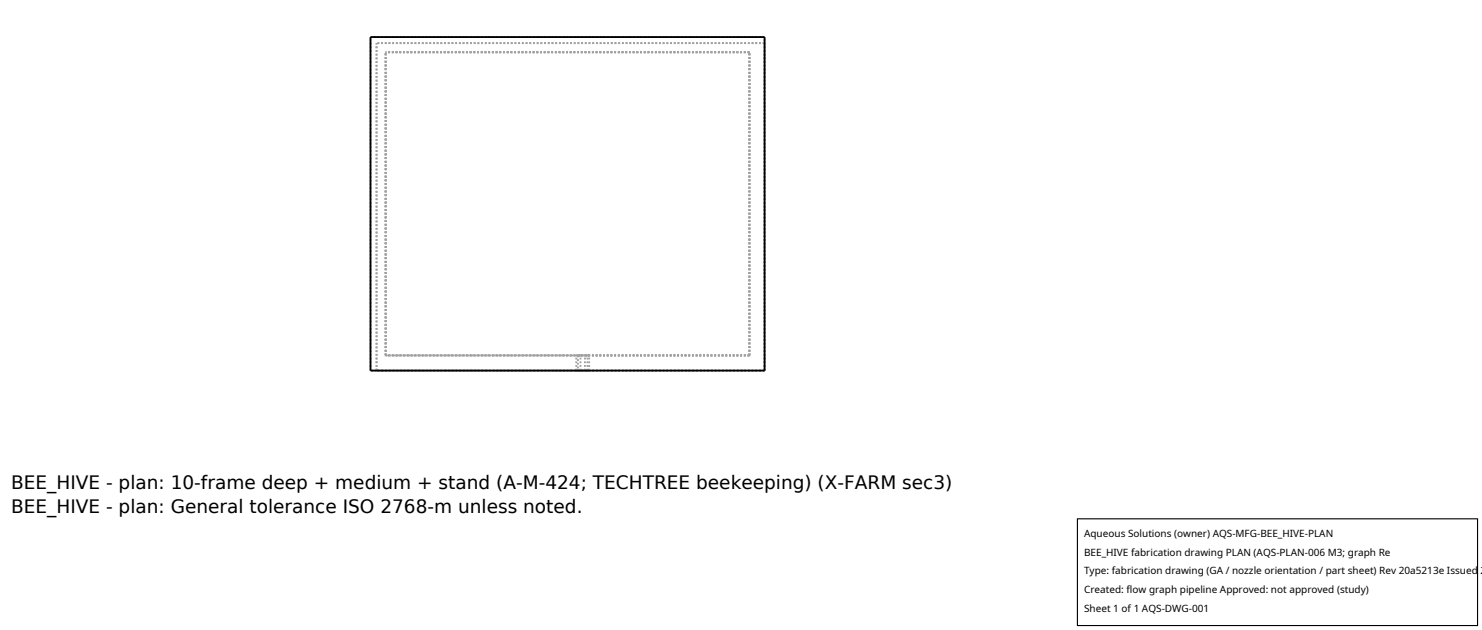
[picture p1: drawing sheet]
<svg xmlns="http://www.w3.org/2000/svg" width="212mm" height="90mm" viewBox="0 0 212 90" stroke-linecap="round" stroke-linejoin="round" font-family="sans-serif">
<defs><g id="words">
<g font-size="2.6">
<text x="1.6" y="69.8">BEE_HIVE - plan: 10-frame deep + medium + stand (A-M-424; TECHTREE beekeeping) (X-FARM sec3)</text>
<text x="1.6" y="73.3">BEE_HIVE - plan: General tolerance ISO 2768-m unless noted.</text>
</g>
<g font-size="1.4">
<text x="154.8" y="76.6">Aqueous Solutions (owner) AQS-MFG-BEE_HIVE-PLAN</text>
<text x="154.8" y="79.3">BEE_HIVE fabrication drawing PLAN (AQS-PLAN-006 M3; graph Re</text>
<text x="154.8" y="82">Type: fabrication drawing (GA / nozzle orientation / part sheet) Rev 20a5213e Issued 2</text>
<text x="154.8" y="84.7">Created: flow graph pipeline Approved: not approved (study)</text>
<text x="154.8" y="87.4">Sheet 1 of 1 AQS-DWG-001</text>
</g>
</g></defs>
<g fill="none" stroke="#a0a0a0" stroke-width=".26" stroke-dasharray=".3 .3" stroke-linecap="butt">
<path d="M107 7.5h-51.9M109.2 5.3h-56.3M109.2 6.2h-55.4M52.9 52.9v-47.6M53.8 52.9v-46.7M55.1 50.8v-43.3M82.3 50.8h1.8M82.3 52.9h1.8M82.3 52.9v-2.1M82.5 52.9h1.4M82.5 50.8h1.4M82.5 50.8v2.1"/>
<path d="M82.9 52.9h-30M82.9 52.9v-2.1M82.9 50.8h-27.8M82.9 50.8h-.6M82.9 52.9h-.6M83.5 52.9v-2.1M83.9 52.9h-1.4M83.9 50.8h-1.4M83.9 52.9v-2.1M84.1 50.8h-.6M84.1 52.9h-.6M84.1 52.9v-2.1"/>
<path d="M107 50.8v-43.3M107 50.8h-23.5M107 50.8h-51.9M109.2 52.9v-47.6M109.2 52.9h-25.7M109.2 52.9v-46.7M109.2 52.9h-55.4"/>
</g>
<path d="M52.9 5.3h56.3v47.6h-56.3z" fill="none" stroke="#000" stroke-width=".26"/>
<path d="M153.9 74.1h57.1v15.2h-57.1z" fill="#fff" stroke="#000" stroke-width=".16"/>
<use href="#words"/>
</svg>
